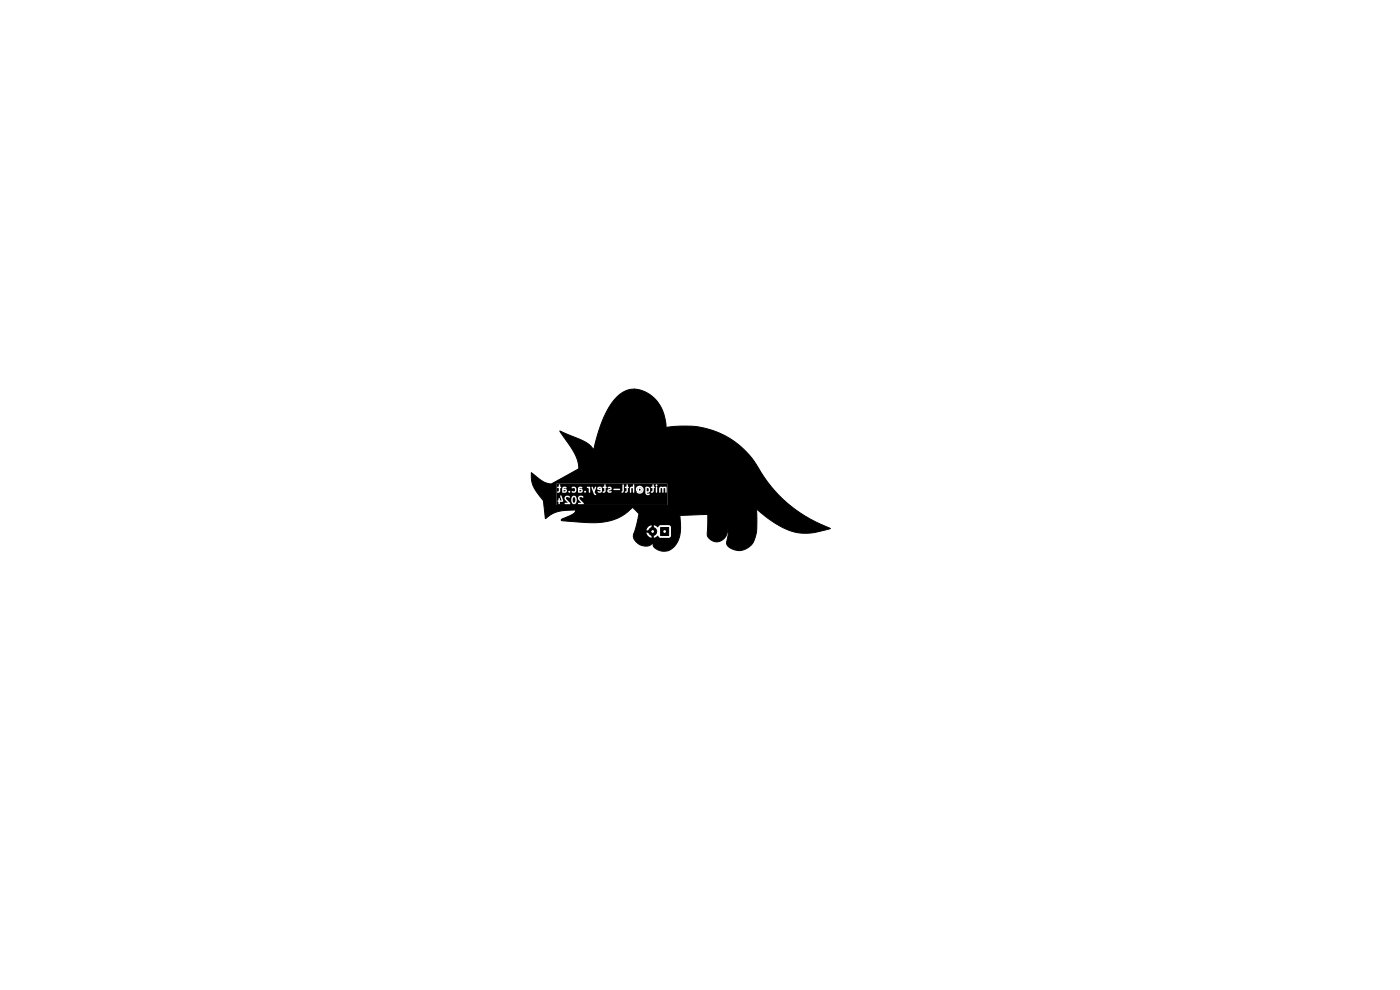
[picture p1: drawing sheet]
<svg xmlns="http://www.w3.org/2000/svg" width="297mm" height="210mm" viewBox="0 0 297 210" stroke-linecap="round" stroke-linejoin="round" font-family="sans-serif">
<path d="M118.8 91.4l4.1 1.7a6.2 6.2 0 0 1 3 2.2l.1-.2a30.3 30.3 0 0 1 4-9.9 5.3 5.3 0 0 1 4.6-2.6 7.4 7.4 0 0 1 6.6 6.8l.1 1.1 .2 .1a18.4 18.4 0 0 1 18.7 7.6 29.9 29.9 0 0 0 16 13.9l-3 .8a10.9 10.9 0 0 1-9.1-2.1l-3.6-2.9 .1 1.6a9.9 9.9 0 0 1-.8 5.6 3.3 3.3 0 0 1-5.7 .2l.4-2.5v-1l-.2 1a2.17 2.17 0 0 1-1.9 2.1 2.17 2.17 0 0 1-2.4-1.6l.2-4.2-5.9 .2-.1 .2a7.8 7.8 0 0 1-1.2 6.4l-.3 .3a2.67 2.67 0 0 1-4.1-.6l-.1-.6-.3 .5-.6 .3-1.4-.1a2.09 2.09 0 0 1-1.7-2.5l.5-1.8 .6-2.4-1.4-1.4-.6 .6a11.5 11.5 0 0 1-9.3 2.6l-5.2-.4 .1-.3 2.5-1.1 .5-.8a10.9 10.9 0 0 0-5.3 .9l-1.2 .9-.4-3.8-.7-.8a6.4 6.4 0 0 1-1.9-5.1l.3 .2a6.9 6.9 0 0 0 4 2.2l5.8-3.3v-.5a10.7 10.7 0 0 0-2.6-5.4z" fill="none" stroke="#000" stroke-width=".21"/>
<path d="M118.9 91.6l5.1 2.1 1.1 .7 .8 .9 1.1-3.8a21.6 21.6 0 0 1 3-6.3 6.4 6.4 0 0 1 3.5-2.6h1.4l1.6 .4a8 8 0 0 1 4.7 6.7l.1 .8 .2 .1 4.4-.2a17.7 17.7 0 0 1 7.4 1.8 17.3 17.3 0 0 1 4.5 3.1l2.3 2.7a30.1 30.1 0 0 0 15.9 14.1l-3.8 .9-2.1 .1-1.6-.3-1.9-.6-2-1.1-2-1.4-2.1-1.8v5l-.6 1.9-.5 .8-1.6 1-1.4 .2-1.1-.4-.8-.5-.4-.6 .1-.7a4.9 4.9 0 0 0 .3-2.8l-.3 1.5-.5 .8-1 .7-1 .1-1-.5-.6-.8 .1-4.5-6 .3 .2 3.2-.2 1.3-.4 1-.7 1-.9 .7-.8 .3h-1.1l-.8-.3-.7-.5-.2-.4-.1-.7-.4 .6-.6 .2h-1l-.9-.3-1.1-1.2-.1-.5 .1-.6v-.2h2.6l.5 .8 .6 .3v-.9h.5v.9l.8-.5 .5 .5h2l.4-.5v-1.7l-.2-.4-.3-.1h-1.9l-.5 .5-.8-.5v.9h-.5v-.9l-.8 .5-.3 .6h.9v.5h-3.5l1.1-4-1.4-1.4-.6 .6a11.2 11.2 0 0 1-8.7 2.7l-5.8-.5v-.2l.5-.3a4.7 4.7 0 0 0 2.3-1.2l.3-.5h-.6a7.4 7.4 0 0 0-5.7 1.7l-.2-.1-.4-3.6-1.4-1.8-.8-1.3-.3-1.3-.1-1.4h.2l2.2 1.7a2.95 2.95 0 0 0 2 .5h.9v4.5h23.6v-4.5h-24.5l5.7-3.2v-.5a11.3 11.3 0 0 0-2.6-5.4zM119.6 104h.3v.2h-.3zM121.6 105.5h.1a.71 .71 0 0 1 0 1.2l-.2-.5zM122.9 104h.4v.2h-.4zM127 103.6l.3-.1 .1 .2zM135.3 103.6v.4zM135.6 103.7a.21 .21 0 0 1 .3 0 .21 .21 0 0 1-.1 .3 .21 .21 0 0 1-.2 0zM135.5 103.4a.55 .55 0 0 1 .8 .5 .55 .55 0 0 1-.9 .4l.4 .1 .4-.4-.2-.5zM137.2 103.5l.4 .2v.4l-.2 .1h-.2zM118 102.6h23.6v4.5h-23.6v-.8l.5 .2 .1 .4 .2-.1v-.3l.7-.1-.2-.8h.5l.1 .4 .6 .7h-.7l.1 .2 1.1-.1-.9-.9h1.1l.2 .8 .3 .2h.4l.2-.6v-.7h.3l.1 .4 .6 .7h-.6v.2h1.1l-.9-1.2 .2-.2h.7l-.1-.2-.3-.1h-.6l-.2 .4h-.3l-.2-.4h-.4l-.3 .2-.2 .5h-1.1v-.4l.7 .1 .1-.2-.3-.2h-.4l-.4 .4h-.5l-.3-.5-.2 .1 .3 1h-.3v-.4l-.2-.1-.1 .5-.5 .1v-2.9l.5 .1v.6l-.3 .3 .1 .1 .5-.1v-.8h.5v.9h.7l.2-.2 .4 .1a.21 .21 0 0 0 .3 .1 .21 .21 0 0 0 .1-.3 .21 .21 0 0 0-.3-.1l-.1 .2h-.4l-.1-.5-.5-.2h.5l.1-.2 1.6 .1 .2 .2-.1 .5-.6 .1 .2 .2 .7-.2 .1-.7h.3l.1 .9h.6l.3-.2h.3a.21 .21 0 0 0 .2 .2 .21 .21 0 0 0 .2-.2 .21 .21 0 0 0-.2-.2l-.2 .2h-.3l-.1-.5-.6-.2h.6v-.2h1l.4 .2v.8l.2 .1 .1-1.1h.3l.5 1.4 .4 .2 .1-.2-.4-.4 .3-.8h.3l.1 .3 .6 .1v.2h-.5l-.1 .1 .2 .2h.4l.3-.3-.1-.8 .6 .1v.6l-.4 .3 .2 .1 .4-.1 .1-.3h.3l.1 .3 .3 .1 .6-.1h2l.2 .1 .3-.3v-.8l.6 .1v.6l-.3 .3 .1 .1 .4-.1 .1-.8h.4v.8l.3 .1v-.9l.3-.1 .1 1 .3-.1v-.8h.3l.2 .9 .6 .2h.3l.5-.5 .1-.3-.2-.5h.5v1.3l.2 .2 .5 .1 .2-.1v-.2h-.4l-.2-.2 .5-.1 .2-.2v-.6l-.2-.2 .7 .1v.6l-.3 .3 .1 .1 .4-.1 .1-.9 .2-.1h.2l.1 1.1 .2-.1v-.8h.4v.8l.3 .1 .1-1 .3 .1v.9l.3-.1 .1-.9 .2 .1v.9h.3v-1.2l-1.2-.1-.4 .4h-.4v-.3l-.5 .1-.2-.2v-.3h.4a.21 .21 0 0 0 .2 .3 .21 .21 0 0 0 .2-.3 .21 .21 0 0 0-.3-.2l-.1 .2-.6-.1-.1 .4-.3 .2-1.1-.2-.1 .2h-.5l-.7-.4-.6 .3-.2 .3h-.3v-.7l-.2-.2-.1 .6h-.5l-.2 .3h-.4l.2-.2-.2-.2-.1-.4h-.2v.4l-.6 .2v-.5l-.1-.2-.2 .2v1.2l-.2 .3h-2l-.1-.2-.6-.1 .6-.3h.4l.2 .2h1.1l.2-.2-.2-.1-1.7 .1-.1-.5-.4-.1-.3 .2v.1h.5v.2l-.4 .1-.2 .3h-.3v-.6l.2-.1-.2-.2-.1-.5-.2 .2v.3l-.4 .2-.8-.2-.3 .4h-.3l.1-.3h-.2l-.3 .6-.4-.7-.1 .2h-.3l-.1-.2-.6 .2-1.5-.2-.4 .4h-.3l-.4-.4h-.4l-.2 .2h-1.1l-.6-.2-.3 .4h-.5l.3-.2-.3-.2-.1-.5-.1 .2-.1 .3-.5 .2z" fill="#000"/>
<g fill="#000" stroke="#000" stroke-width=".21">
<path d="M140.2 111.9h1.7v1.7h-1.7z"/>
<circle cx="138.5" cy="112.7" r=".85"/>
</g>
<g fill="#fff" stroke="#fff" stroke-width=".21">
<circle cx="141" cy="112.8" r=".17"/>
<circle cx="138.5" cy="112.8" r=".17"/>
</g>
</svg>
